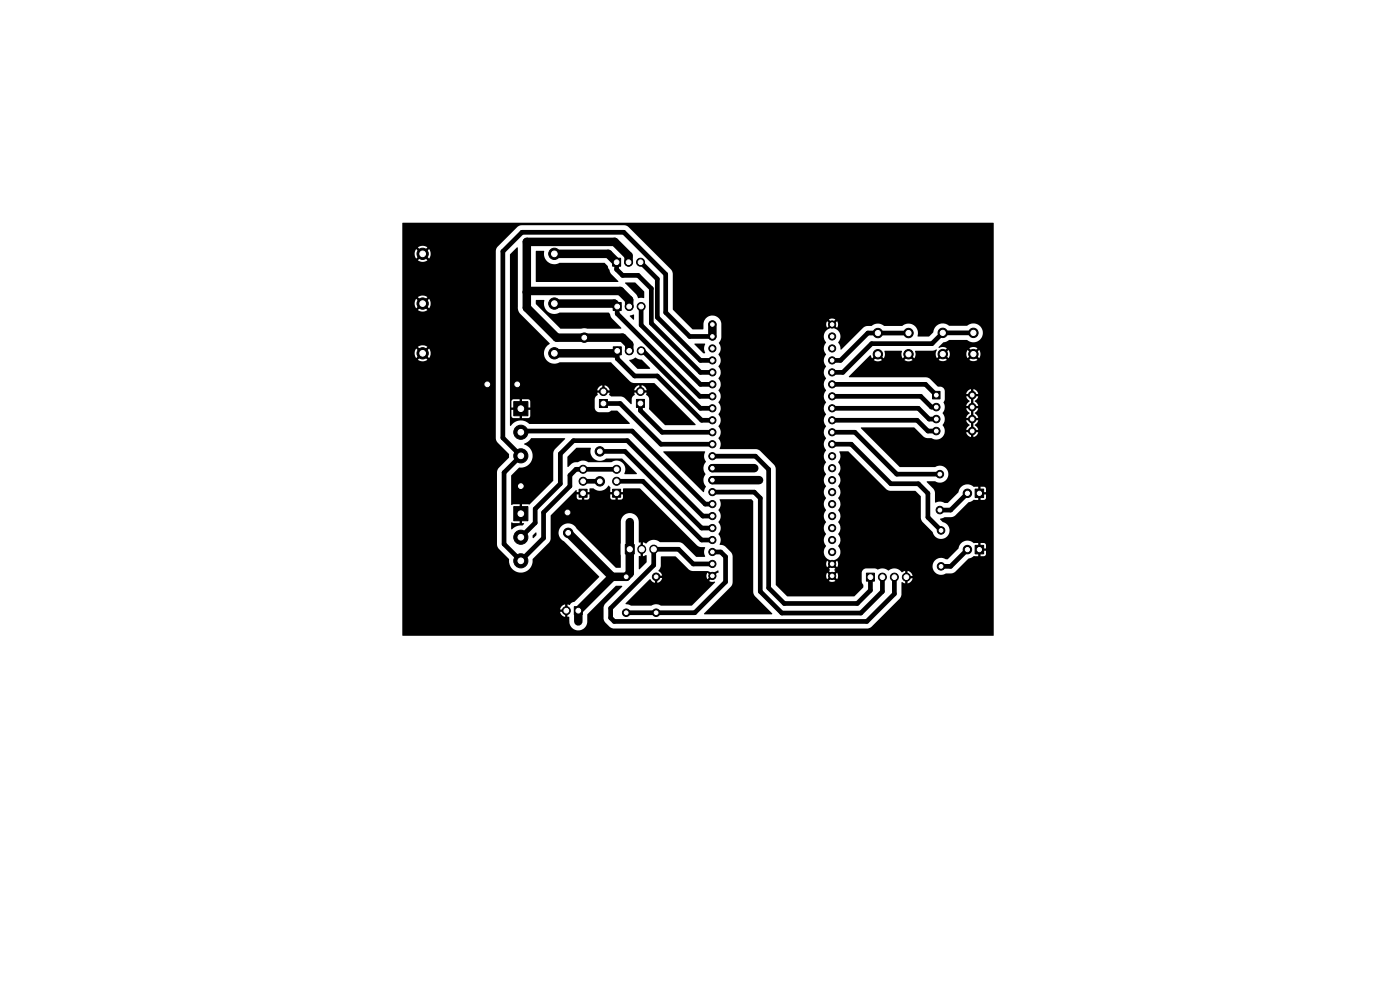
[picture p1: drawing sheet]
<svg xmlns="http://www.w3.org/2000/svg" width="297mm" height="210mm" viewBox="0 0 297 210" stroke-linecap="round" stroke-linejoin="round" font-family="sans-serif">
<g fill="#000" stroke="#000" stroke-width=".21">
<path d="M130 54.8h1.7v1.7h-1.7zM130.1 64.2h1.7v1.7h-1.7zM130.1 73.6h1.7v1.7h-1.7zM109 85.2h3v3h-3zM127.2 84.7h1.7v1.7h-1.7zM135 84.7h1.7v1.7h-1.7zM197.8 83h1.6v1.6h-1.6zM109 107.5h3v3h-3zM122.8 103.8h1.7v1.7h-1.7zM130 103.8h1.7v1.7h-1.7zM132.7 115.5h1.9v2h-1.9zM206.9 115.7h1.8v1.8h-1.8z"/>
<path d="M206.9 103.7h1.8v1.8h-1.8zM121.8 128.7h1.7v1.7h-1.7zM183.8 121.6h1.7v1.7h-1.7z"/>
<circle cx="89.7" cy="53.8" r="1.2"/>
<circle cx="117.6" cy="53.8" r="1.2"/>
<circle cx="133.3" cy="55.6" r=".85"/>
<circle cx="135.9" cy="55.6" r=".85"/>
<circle cx="89.7" cy="64.4" r="1.2"/>
<circle cx="89.7" cy="74.9" r="1.2"/>
<circle cx="117.6" cy="64.4" r="1.2"/>
<circle cx="117.6" cy="74.9" r="1.2"/>
<circle cx="124" cy="71.6" r="1"/>
<circle cx="133.5" cy="65" r=".85"/>
<circle cx="133.5" cy="74.4" r=".85"/>
<circle cx="136" cy="65" r=".85"/>
<circle cx="136" cy="74.4" r=".85"/>
<circle cx="151.1" cy="79" r=".76"/>
<circle cx="151.1" cy="73.9" r=".76"/>
<circle cx="151.1" cy="76.5" r=".76"/>
<circle cx="151.1" cy="68.8" r=".76"/>
<circle cx="151.1" cy="71.4" r=".76"/>
<circle cx="176.5" cy="79" r=".76"/>
<circle cx="176.5" cy="76.5" r=".76"/>
<circle cx="176.5" cy="73.9" r=".76"/>
<circle cx="176.5" cy="68.8" r=".76"/>
<circle cx="176.5" cy="71.4" r=".76"/>
<circle cx="186.2" cy="70.6" r="1"/>
<circle cx="186.2" cy="75.1" r="1"/>
<circle cx="192.7" cy="70.6" r="1"/>
<circle cx="192.7" cy="75.1" r="1"/>
<circle cx="200" cy="70.6" r="1"/>
<circle cx="200" cy="75.1" r="1"/>
<circle cx="206.5" cy="70.6" r="1"/>
<circle cx="206.5" cy="75.1" r="1"/>
<circle cx="103.4" cy="81.5" r="1"/>
<circle cx="109.7" cy="81.5" r="1"/>
<circle cx="110.5" cy="96.7" r="1.5"/>
<circle cx="110.5" cy="91.7" r="1.5"/>
<circle cx="123.7" cy="99.6" r=".85"/>
<circle cx="127.3" cy="95.8" r="1"/>
<circle cx="128" cy="83.1" r=".85"/>
<circle cx="130.8" cy="99.6" r=".85"/>
<circle cx="135.9" cy="83" r=".85"/>
<circle cx="151.1" cy="81.5" r=".76"/>
<circle cx="151.1" cy="91.7" r=".76"/>
<circle cx="151.1" cy="84.1" r=".76"/>
<circle cx="151.1" cy="86.6" r=".76"/>
<circle cx="151.1" cy="89.2" r=".76"/>
<circle cx="151.1" cy="94.2" r=".76"/>
<circle cx="151.1" cy="99.3" r=".76"/>
<circle cx="151.1" cy="96.8" r=".76"/>
<circle cx="176.5" cy="99.3" r=".76"/>
<circle cx="176.5" cy="89.2" r=".76"/>
<circle cx="176.5" cy="86.6" r=".76"/>
<circle cx="176.5" cy="91.7" r=".76"/>
<circle cx="176.5" cy="94.2" r=".76"/>
<circle cx="176.5" cy="84.1" r=".76"/>
<circle cx="176.5" cy="96.8" r=".76"/>
<circle cx="176.5" cy="81.5" r=".76"/>
<circle cx="198.6" cy="86.4" r=".8"/>
<circle cx="198.6" cy="88.9" r=".8"/>
<circle cx="198.6" cy="91.4" r=".8"/>
<circle cx="206.2" cy="86.4" r=".8"/>
<circle cx="206.2" cy="83.8" r=".8"/>
<circle cx="206.2" cy="88.9" r=".8"/>
<circle cx="206.2" cy="91.4" r=".8"/>
<circle cx="110.5" cy="103.1" r="1"/>
<circle cx="110.5" cy="119" r="1.5"/>
<circle cx="110.5" cy="114" r="1.5"/>
<circle cx="120.4" cy="108.7" r="1"/>
<circle cx="120.5" cy="113" r="1"/>
<circle cx="123.7" cy="102.1" r=".85"/>
<circle cx="127.3" cy="102.1" r="1"/>
<circle cx="130.8" cy="102.1" r=".85"/>
<circle cx="151.1" cy="119.6" r=".76"/>
<circle cx="151.1" cy="101.9" r=".76"/>
<circle cx="151.1" cy="112" r=".76"/>
<circle cx="151.1" cy="106.9" r=".76"/>
<circle cx="151.1" cy="109.5" r=".76"/>
<circle cx="151.1" cy="104.4" r=".76"/>
<circle cx="151.1" cy="114.6" r=".76"/>
<circle cx="151.1" cy="117.1" r=".76"/>
<circle cx="176.5" cy="112" r=".76"/>
<circle cx="176.5" cy="101.9" r=".76"/>
<circle cx="176.5" cy="117.1" r=".76"/>
<circle cx="176.5" cy="114.6" r=".76"/>
<circle cx="176.5" cy="109.5" r=".76"/>
<circle cx="176.5" cy="119.6" r=".76"/>
<circle cx="176.5" cy="106.9" r=".76"/>
<circle cx="176.5" cy="104.4" r=".76"/>
<circle cx="199.4" cy="108.2" r=".8"/>
<circle cx="199.4" cy="100.6" r=".8"/>
<circle cx="199.6" cy="112.5" r=".8"/>
<circle cx="205.2" cy="104.6" r=".9"/>
<circle cx="205.2" cy="116.6" r=".9"/>
<circle cx="120.1" cy="129.5" r=".85"/>
<circle cx="132.8" cy="122.4" r=".8"/>
<circle cx="132.8" cy="130" r=".8"/>
<circle cx="139.2" cy="122.4" r=".8"/>
<circle cx="139.2" cy="130" r=".8"/>
<circle cx="151.1" cy="122.2" r=".76"/>
<circle cx="176.5" cy="122.2" r=".76"/>
<circle cx="187.2" cy="122.4" r=".85"/>
<circle cx="189.7" cy="122.4" r=".85"/>
<circle cx="192.3" cy="122.4" r=".85"/>
<circle cx="199.6" cy="120.1" r=".8"/>
</g>
<path d="M136.1 116.5v.1M138.7 116.5v.1" fill="none" stroke="#000" stroke-width="1.9"/>
<g fill="none" stroke="#000" stroke-width="1">
<path d="M130.8 55.6v1.6l1.3 1.2h3.3l2.8 2.8v7.4l10.4 10.4h2.5M135.9 55.6l3.5 3.6v8.1l9.2 9.2h2.5M130.9 65v1.5l17.6 17.6h2.6M131 74.4v1.7l3.6 3.7h4.8l9.4 9.4h2.3M136 65v4l12.6 12.5h2.5M136 74.4h.4l12.2 12.2h2.5M151.1 71.4h-4.8l-5.1-5.1v-8.1l-8.9-8.9h-21.6l-4 4v39.6l3.8 3.8-3.6 3.5v15.2l3.6 3.6 4.8-4.9v-5.4l5.6-5.6v-2.3l1.3-1.2h8.6M192.7 70.6h-8.6l-5.8 5.9h-1.8M206.5 70.6h-6.5l-2.3 2.3h-12.8l-6.1 6.1h-2.3M110.5 91.7l.2-.3h23.4l15.5 15.5h1.5M127.3 95.8h5.3l16.2 16.2h2.3M128 85.6h3.6l8.6 8.6h10.9"/>
<path d="M135.9 85.6v1.5l4.6 4.6h10.6M151.1 96.8h9.2l2.8 2.8v25.1l3.3 3.3h15.5l2.8-2.8v-2.8M176.5 81.5h19.8l2.3 2.3M176.5 84.1h18.8l2.3 2.3h1M176.5 94.2h4.1l8.4 8.4h5.8l2 2v5.1l2.8 2.8M176.5 91.7h4.9l8.8 8.9h9.2M176.5 89.2h18.1l2.2 2.2h1.8M176.5 86.6h18.3l2.3 2.3h1.5M123.7 102.1h3.5M127.2 102.1h.1M130.8 102.1h5.6l12.4 12.5h2.3M151.1 117.1h1.8l1 1v5.3l-6.5 6.6h-14.6"/>
<path d="M151.1 104.4h8.9l1.3 1.3v19.8l4.6 4.5h16.7l4.6-4.5v-3.1M151.1 109.5h-2l-16-16h-11.4l-2.8 2.8v6.3l-5.4 5.4v2.9l-3 3.1M151.1 119.6h-4l-3.2-3.1h-5.2v3.4l-9.2 9.1v2.1l.8 .7h53.6l5.8-5.8v-3.6M205.2 104.6l-3.5 3.6h-2.3M205.2 116.6l-3.5 3.5h-2.1"/>
</g>
<path d="M117.6 53.8h11.4l1.8 1.8M133.3 55.6v-1.3l-2.9-3h-18.6v14l6.3 6.3h14l1.4 1.5v1.3M111.8 62l.2-.3h19.6l1.9 1.9v1.4M117.6 64.4h12.7l.6 .6M131 74.4l-.6 .5h-12.8M151.1 68.8v2.6M151.1 99.3h8.9M120.4 113l9.5 9.4M133.6 110.7v10.9l-.8 .8h-2.9M151.1 101.9h9.9M129.9 122.4l-7.2 7.1v2.3" fill="none" stroke="#000" stroke-width="1.8"/>
<g fill="#000">
<path d="M108.2 53.9l1.4-1.4h.2l.1 12.7 .1 .9 .3 .4 6.3 6.4a2.26 2.26 0 0 0-1 3 2.26 2.26 0 0 0 3.2 .9l10.9 .1 4.3 4.2 .6 .2h4.2l8.8 8.8-6.5 .1-3.4-3.4v-2.2l-.3-.6a.41 .41 0 0 1-.3-.3 .41 .41 0 0 1 .1-.4l-.8-.1v-.4h.8l-.5-.8-.6-.3v.8h-.4l-.1-.8a1.35 1.35 0 0 0-1.1 1.1h.8l.1 .4-.9 .1 .2 .4-.6 .7-.1 1.2-.1 .1-1.7-1.5-.4-.1h-2.1l-.5-.3 .1-.5-.8-.1v-.4h.8a1.35 1.35 0 0 0-1-1.1l-.1 .9-.4-.1v-.8l-.7 .3-.4 .6v.2h.8v.4l-.8 .1 .1 .4-.6 .7v2.1l.1 .5 .3 .3 .5 .1h1.8l.8-.3h1.3l2.6 2.6v.2h-21.3a2.59 2.59 0 0 0-4 .5l-.1-2.2h.3l.4 .5h1.3v-1.3l.4-.1 .1 .1v1.3h1.3l.3-.1 .2-.4v-1.3h-1.3l-.1-.3 .1-.2h1.3v-1.3l-.4-.4h-1.4v1.3l-.3 .1-.2-.1v-1.3l-1.5 .1-.2 .3v1.3l1.3 .1 .1 .4h-1.4v1.3h-.3zM113.7 53.3l1.7-.1a2.29 2.29 0 0 0 .9 2.4 2.29 2.29 0 0 0 2.5 .1l9.5 .1 .6 .6 .7 1.6 1.6 1.7-17.5 .1zM132.6 60l2.2-.1 1.8 1.9 .1 1.4h-1.3l-.5-.8-2.3-2.3zM85.4 47.3h125.4v87.5l-125.4 .1-.1-60h2.7l.3 1.1 .8-.8 .3 .4-.8 .7 .2 .1a1.69 1.69 0 0 0 1.9-.1l-.7-.7v-.2l.3-.2 .7 .8a1.69 1.69 0 0 0 0-2.1l-.7 .7h-.1l-.2-.3 .7-.7-.2-.1a1.69 1.69 0 0 0-1.9 .1l.8 .7-.3 .3-.8-.7-.3 1h-2.7v-10.5h2.7l.3 1 .8-.7 .3 .3-.8 .8 .2 .1a1.69 1.69 0 0 0 1.9-.1l-.7-.8 .2-.3h.1l.7 .7a1.69 1.69 0 0 0 0-2l-.7 .7h-.1l-.2-.3 .7-.8a1.69 1.69 0 0 0-2.1 0l.8 .8-.3 .3-.8-.7-.3 1h-2.7v-10.6h2.7l.3 1.1 .8-.8 .3 .4-.8 .7 .2 .1a1.7 1.7 0 0 0 1.9-.1l-.7-.7v-.2l.3-.2 .7 .8a1.67 1.67 0 0 0 .3-1.5h13.9v39.7l.3 .7 2.5 2.6v.7l-2.3 2.2-.3 .8v15.4l.3 .8 2.3 2.3a2.55 2.55 0 0 0 2.5 2.9 2.55 2.55 0 0 0 2.5-2.9l3.3-3.4 .4-.6 .2-5.3 5.3-5.3 .1 .1v.3l.9 .1v.4h-.9l.2 .9 .9 .2 .1-.8 .3-.1 .1 .1v.8h.7l.4-.3v-.8h-.8v-.4l.8-.1 .1-.8h.8a2.1 2.1 0 0 0 3.2-.6l.4 .5v.9l.8 .1v.4h-.8v.8l.4 .3h.7v-.8l.1-.1 .3 .1 .1 .8 .9-.2 .2-.9h-.8l-.1-.4 .9-.1v-.8h3.6l12 12.1 .6 .3 1.1 .1 .1 .1a2.04 2.04 0 0 0 0 1.9h-1.9l-2.7-2.7-.6-.3-4.4-.1a2.12 2.12 0 0 0-3 .3l-.6-.3v.9l-.4 .1-.1-1h-.4v-4.3a1.9 1.9 0 0 0-1.9-1.9 1.9 1.9 0 0 0-1.9 1.8v9.7l-.1 .2-1-.1-8.3-8.3a2 2 0 0 0-3.2-.5 2 2 0 0 0 .6 3.2l7.4 7.5-5.2 5.4-.6 .2-.4 .4-.5-.1-.1 .8h-.4v-.8l-.6 .3-.3 .4-.2 .4h.7l.2 .1-.2 .4h-.7l.2 .4 .3 .4 .6 .3v-.8h.5v.8h.4v1a1.9 1.9 0 0 0 1.8 1.8 1.9 1.9 0 0 0 2-1.7v-1.7l6-6h1.3l.1 .2-3.6 3.6-.3 .7-.1 2.3 .2 .6 1.2 1.3 .7 .3h54l.9-.5 6-5.9 .2-.7 .1-2.7 .7 .3v-.8l.5-.1v.9l.6-.3 .4-.4 .1-.4-.8-.1v-.4h.8l-.5-.8-.6-.3v.7l-.1 .1h-.4v-.8l-.6 .3a2.08 2.08 0 0 0-3-.4 2.4 2.4 0 0 0-2.3-.2l-.5-.2h-1.9l-.6 .3-.3 .5v1.9l.4 .8-.1 .5-1.9 1.9h-14.2l-2.4-2.4v-7h10.2a1.8 1.8 0 0 0 1.3 1.7l.3 .4-.3 .3-.6-.6a1.24 1.24 0 0 0 0 1.4l.6-.5 .3 .2-.6 .7 .3 .2-.3 .2 .6 .7-.4 .2-.5-.5a1.24 1.24 0 0 0 0 1.4l.5-.6 .2 .1 .2 .2-.6 .6a1.24 1.24 0 0 0 1.4 0l-.5-.5v-.2l.3-.2 .6 .6a1.24 1.24 0 0 0 0-1.4l-.6 .5-.3-.2 .5-.7-.2-.2 .2-.2-.5-.6 .2-.3 .7 .5 .1-.2h20.1a1.82 1.82 0 0 0 2.9 1.5h1.2l.7-.2 2.8-2.9 1.2-.6 .9 .1 .1-1 .4 .1v.9l1-.2 .2-1h-.9l-.1-.1 .1-.4h.9l-.2-1-1-.1v.9h-.3l-.2-.1v-.8h-.8a1.99 1.99 0 0 0-2.1-.4 1.99 1.99 0 0 0-1.3 1.6l-2.2 2.2h-.4a1.82 1.82 0 0 0-2.9 1.5h-20.1l.1-.5-.2-.7-.6 .6-.3-.3 .4-.4a1.88 1.88 0 0 0 .7-3.1 2.01 2.01 0 0 0 0-2.5 2.01 2.01 0 0 0 0-2.5 2.01 2.01 0 0 0 0-2.6 2.01 2.01 0 0 0 0-2.5 2.01 2.01 0 0 0 0-2.6 2.01 2.01 0 0 0 0-2.5 2.01 2.01 0 0 0 0-2.5 1.98 1.98 0 0 0 .3-2.2h1.9l8.3 8.1 .6 .2 5.3 .1 1.1 1.1v4.4l.2 .7 2.4 2.5a1.81 1.81 0 0 0 3.1 .9 1.81 1.81 0 0 0-1-3.1l-.5-.5v-.2l.9-.3h1.5l.5-.2 3-2.9 1.2-.6h.9l.1-.9h.4v.9l1-.1 .2-1h-.9l-.1-.1 .1-.4h.9l-.2-1-1-.2v1h-.3l-.2-.1v-.9l-.8 .1a1.99 1.99 0 0 0-2.1-.5 1.99 1.99 0 0 0-1.3 1.6l-2.2 2.3h-.8a2.13 2.13 0 0 0-1.9-.1l-.1-2.4-.3-.5-1.4-1.5 .1-.1h1.7a1.82 1.82 0 0 0 2.8-1.5 1.82 1.82 0 0 0-2.8-1.5h-7.5l-8.3-8.4h11.3l2.2 2.1 1.5 .1a1.82 1.82 0 0 0 2 .1 1.82 1.82 0 0 0 .8-1.8h5.3l.1 .5h-.8l.4 .7 .6 .3v-.7l.1-.2 .4 .1v.8l.7-.4 .3-.6h-.7l-.2-.2 .1-.3h.8l-.3-.6-.4-.4 .4-.5 .3-.6h-.7l-.2-.1 .1-.3h.8l-.3-.6-.4-.5 .4-.4 .3-.6h-.7l-.2-.1 .1-.4h.8l-.3-.6-.4-.4 .4-.4 .3-.6-.9-.1 .1-.4h.8l-.4-.8-.6-.3v.9h-.4l-.1-.9-.2 .1-.6 .4-.2 .6h.7l.2 .1-.1 .3-.8 .1 .2 .6 .5 .4-.5 .4-.2 .6h.7l.2 .2-.1 .3h-.8l.2 .6 .5 .4-.5 .5-.2 .6h.7l.2 .1-.1 .3h-.8l.2 .6 .5 .5-.5 .4-.2 .6h-4.6l-.4-1a2.08 2.08 0 0 0 0-2.6 2.1 2.1 0 0 0 .2-2.3l.2-.5v-2a1.01 1.01 0 0 0-.9-.8h-.6l-1.6-1.7-.8-.3h-16.4l4.5-4.6h.1l.3 .6 .6-.6 .4 .3-.6 .7a1.49 1.49 0 0 0 1.7 0l-.6-.7 .3-.3 .7 .6 .2-.6v-1h3.5l.2 .1a1.49 1.49 0 0 0 .1 1.5l.6-.6 .2 .1 .2 .2-.6 .7a1.49 1.49 0 0 0 1.7 0l-.6-.7 .3-.3 .7 .6 .2-.6v-1h3.7l.7-.3 .1 .2a1.48 1.48 0 0 0 .1 1.7l.6-.6h.1l.2 .3-.5 .7a1.49 1.49 0 0 0 1.7-.1l-.6-.7 .3-.2 .6 .6 .3-.9h3.5l.3 .9 .7-.6 .2 .3-.6 .6a1.48 1.48 0 0 0 1.8 0l-.6-.7 .3-.2 .6 .6 .3-.9-.3-.9-.6 .7-.3-.3 .6-.7a1.48 1.48 0 0 0-1.8 0l.6 .7-.3 .3-.6-.7-.3 .9h-3.5l-.3-.9-.7 .6-.2-.3 .6-.6a1.78 1.78 0 0 0-1.7-.1l-.1-.2 1-1 1.3-.5h3.8a2.01 2.01 0 0 0 2.8-.1 2.01 2.01 0 0 0-.1-2.8 2.01 2.01 0 0 0-2.8-.1h-3.8a2.03 2.03 0 0 0-2.1-.3 2.03 2.03 0 0 0-1.2 1.7l-.9 .9-2.4-.1a2.05 2.05 0 0 0-.9-2.3 2.05 2.05 0 0 0-2.4 .1h-3.9a2.06 2.06 0 0 0-2.6 0l-1 .1-.7 .3-4.8 4.7-.6-1.5a1.82 1.82 0 0 0-.8-3l-.3-.4 .3-.3 .6 .5a1.24 1.24 0 0 0 0-1.4l-.7 .6-.2-.3 .5-.6-.7-.2-.7 .2 .6 .6-.4 .3-.5-.6-.2 1 .2 .4 .5-.5h.2l.2 .3-.4 .4a1.88 1.88 0 0 0-.8 3 2.08 2.08 0 0 0 0 2.6 2.01 2.01 0 0 0 0 2.5 2.08 2.08 0 0 0 0 2.5 2.08 2.08 0 0 0 0 2.6 2.01 2.01 0 0 0 0 2.5 2.08 2.08 0 0 0 0 2.6 2.08 2.08 0 0 0 0 2.5 2.08 2.08 0 0 0 0 2.5 2.01 2.01 0 0 0 0 2.6 2.08 2.08 0 0 0 0 2.5 2.01 2.01 0 0 0 0 2.6 2.08 2.08 0 0 0 0 2.5 2.01 2.01 0 0 0 0 2.5 2.01 2.01 0 0 0 0 2.6 2.08 2.08 0 0 0 0 2.5 2.14 2.14 0 0 0 0 2.6 2.08 2.08 0 0 0 0 2.5l-.4 .7v.5h-10.2v-17.5l-.2-.7-3-3.1-.7-.5-8-.1a2.18 2.18 0 0 0-.3-2.3 2.01 2.01 0 0 0 0-2.6 2.01 2.01 0 0 0 0-2.5 2.01 2.01 0 0 0 0-2.5 2.01 2.01 0 0 0 0-2.6 2.01 2.01 0 0 0 0-2.5 2.01 2.01 0 0 0 0-2.6 2.01 2.01 0 0 0 0-2.5 2.04 2.04 0 0 0 .1-2.4l.4-.6 .1-.6v-2.9a1.91 1.91 0 0 0-1.9-1.7 1.91 1.91 0 0 0-1.9 1.8v1.2h-2.3l-4.1-4.2-.1-7.5-.2-.8-9.1-9.1-.6-.5h-22.3l-.8 .4-4 4-.4 .7-.1 .5h-13.9l-.3-.6-.8 .7-.2-.3 .7-.7-.2-.1a1.69 1.69 0 0 0-1.9 .1l.8 .7-.3 .3-.8-.7-.3 1h-2.7zM113.7 63.7l1.7-.1a2.29 2.29 0 0 0 .8 2.5 2.29 2.29 0 0 0 2.6 .2h10.3l.3 .4 .3 .8 2.1 2.1-12.9 .1-5.2-5.2zM133.6 66.9l.9-.2v1.1h-.2l-.7-.7zM133.5 76.3l1.3-.5 .7 .4 .6 .1 1.8 1.9h-2.7l-1.7-1.7zM147.4 72.9h2.1l.1 .1a2.04 2.04 0 0 0 0 1.9h-.4l-1.9-1.8zM111.2 94.1l.9-.5 .6-.7h7.1l.1 .2-2.2 2.2-.3 .5v6.2l-5 5h-1.7v1.3l-.1 .1-.4-.1v-1.3h-1.3l-.3 .1-.2-.1v-6.1l1.7-1.7a2.53 2.53 0 0 0 2.8-1.9 2.53 2.53 0 0 0-1.6-3zM120.4 96.9l1.9-1.9h3a2.09 2.09 0 0 0 .8 2.4 2.09 2.09 0 0 0 2.5-.1h3.4l3.1 3.1-.1 .2h-2.5a2 2 0 0 0-1.4-2.9l-.8 .1-.6 .3h-4.9a1.96 1.96 0 0 0-2.2 0l-1.1 .1-1 .9zM140.8 95.8l8.7-.1 .1 .2a2.13 2.13 0 0 0 .1 2.1 2.22 2.22 0 0 0 0 2.7 2.24 2.24 0 0 0 0 2.6l-.5 1.1-8.5-8.5zM206 89.3l.5 .1-.1 1.6-.4-.1z"/>
<path d="M206 86.8l.5 .1-.1 1.6-.4-.1zM206 84.3h.5l-.1 1.7-.4-.1zM108.5 110.9l1.7 .1 .1-1.4h.4v1.4l.5 .1-.4 .4a2.88 2.88 0 0 0-2.3 .8zM113 113.6l.6-.6h.2v.5l-.7 .7-.1-.1zM135.9 117.1h.5v.9l.8-.2v1.4l-1.6 1.6-.1-2.7 .4-.1zM140.2 118.1l3.1-.1 3.1 3 .6 .1h3.2l.5 .2 .3 .5-.4 .2-.5-.5a1.24 1.24 0 0 0 0 1.4l.6-.6 .3 .3-.6 .6 .5 .2h.7l.1 .1-4.9 4.9-6.6 .1a1.85 1.85 0 0 0-2 0h-4.3l-1.2-.5 5.1-5.1 1.1 .7 .1-.8h.4v.8l.8-.4 .3-.6h-.9v-.3l.1-.2h.8l-.3-.6-.5-.4 .5-1zM152.7 105.9h6.6l.5 .4v19.4l.3 .7 3.7 3.7v.2h-14.4l5.6-5.8 .4-.8-.1-6.1-.2-.4-1.3-1.3-1.1-.3a2.49 2.49 0 0 0-.3-2.4 2.01 2.01 0 0 0 0-2.5 2.01 2.01 0 0 0 0-2.6 1.98 1.98 0 0 0 .3-2.2zM151.3 121.6l.4-.3 .7-.2v.4h-.2l-.6 .5z"/>
</g>
<g fill="#fff" stroke="#fff" stroke-width=".21">
<circle cx="127.3" cy="95.8" r=".5"/>
<circle cx="127.3" cy="102.1" r=".5"/>
<circle cx="120.4" cy="108.7" r=".5"/>
<circle cx="103.4" cy="81.5" r=".5"/>
<circle cx="109.7" cy="81.5" r=".5"/>
<circle cx="110.5" cy="103.1" r=".5"/>
<circle cx="124" cy="71.6" r=".5"/>
<circle cx="120.5" cy="113" r=".5"/>
<circle cx="198.6" cy="83.8" r=".4"/>
<circle cx="198.6" cy="86.4" r=".4"/>
<circle cx="198.6" cy="88.9" r=".4"/>
<circle cx="198.6" cy="91.4" r=".4"/>
<circle cx="206.2" cy="91.4" r=".4"/>
<circle cx="206.2" cy="88.9" r=".4"/>
<circle cx="206.2" cy="86.4" r=".4"/>
<circle cx="206.2" cy="83.8" r=".4"/>
<circle cx="89.7" cy="53.8" r=".6"/>
<circle cx="117.6" cy="53.8" r=".6"/>
<circle cx="89.7" cy="64.4" r=".6"/>
<circle cx="117.6" cy="64.4" r=".6"/>
<circle cx="199.4" cy="100.6" r=".4"/>
<circle cx="199.4" cy="108.2" r=".4"/>
<circle cx="132.8" cy="122.4" r=".4"/>
<circle cx="132.8" cy="130" r=".4"/>
<circle cx="110.5" cy="109" r=".6"/>
<circle cx="110.5" cy="114" r=".6"/>
<circle cx="110.5" cy="119" r=".6"/>
<circle cx="133.6" cy="116.5" r=".55"/>
<circle cx="136.1" cy="116.5" r=".55"/>
<circle cx="138.7" cy="116.5" r=".55"/>
<circle cx="184.7" cy="122.4" r=".5"/>
<circle cx="187.2" cy="122.4" r=".5"/>
<circle cx="189.7" cy="122.4" r=".5"/>
<circle cx="192.3" cy="122.4" r=".5"/>
<circle cx="131" cy="74.4" r=".5"/>
<circle cx="133.5" cy="74.4" r=".5"/>
<circle cx="136" cy="74.4" r=".5"/>
<circle cx="128" cy="85.6" r=".5"/>
<circle cx="128" cy="83.1" r=".5"/>
<circle cx="207.8" cy="116.6" r=".45"/>
<circle cx="205.2" cy="116.6" r=".45"/>
<circle cx="151.1" cy="68.8" r=".38"/>
<circle cx="151.1" cy="71.4" r=".38"/>
<circle cx="151.1" cy="73.9" r=".38"/>
<circle cx="151.1" cy="76.5" r=".38"/>
<circle cx="151.1" cy="79" r=".38"/>
<circle cx="151.1" cy="81.5" r=".38"/>
<circle cx="151.1" cy="84.1" r=".38"/>
<circle cx="151.1" cy="86.6" r=".38"/>
<circle cx="151.1" cy="89.2" r=".38"/>
<circle cx="151.1" cy="91.7" r=".38"/>
<circle cx="151.1" cy="94.2" r=".38"/>
<circle cx="151.1" cy="96.8" r=".38"/>
<circle cx="151.1" cy="99.3" r=".38"/>
<circle cx="151.1" cy="101.9" r=".38"/>
<circle cx="151.1" cy="104.4" r=".38"/>
<circle cx="151.1" cy="106.9" r=".38"/>
<circle cx="151.1" cy="109.5" r=".38"/>
<circle cx="151.1" cy="112" r=".38"/>
<circle cx="151.1" cy="114.6" r=".38"/>
<circle cx="151.1" cy="117.1" r=".38"/>
<circle cx="151.1" cy="119.6" r=".38"/>
<circle cx="151.1" cy="122.2" r=".38"/>
<circle cx="176.5" cy="122.2" r=".38"/>
<circle cx="176.5" cy="119.6" r=".38"/>
<circle cx="176.5" cy="117.1" r=".38"/>
<circle cx="176.5" cy="114.6" r=".38"/>
<circle cx="176.5" cy="112" r=".38"/>
<circle cx="176.5" cy="109.5" r=".38"/>
<circle cx="176.5" cy="106.9" r=".38"/>
<circle cx="176.5" cy="104.4" r=".38"/>
<circle cx="176.5" cy="101.9" r=".38"/>
<circle cx="176.5" cy="99.3" r=".38"/>
<circle cx="176.5" cy="96.8" r=".38"/>
<circle cx="176.5" cy="94.2" r=".38"/>
<circle cx="176.5" cy="91.7" r=".38"/>
<circle cx="176.5" cy="89.2" r=".38"/>
<circle cx="176.5" cy="86.6" r=".38"/>
<circle cx="176.5" cy="84.1" r=".38"/>
<circle cx="176.5" cy="81.5" r=".38"/>
<circle cx="176.5" cy="79" r=".38"/>
<circle cx="176.5" cy="76.5" r=".38"/>
<circle cx="176.5" cy="73.9" r=".38"/>
<circle cx="176.5" cy="71.4" r=".38"/>
<circle cx="176.5" cy="68.8" r=".38"/>
<circle cx="110.5" cy="86.7" r=".6"/>
<circle cx="110.5" cy="91.7" r=".6"/>
<circle cx="110.5" cy="96.7" r=".6"/>
<circle cx="89.7" cy="74.9" r=".6"/>
<circle cx="117.6" cy="74.9" r=".6"/>
<circle cx="130.8" cy="55.6" r=".5"/>
<circle cx="133.3" cy="55.6" r=".5"/>
<circle cx="135.9" cy="55.6" r=".5"/>
<circle cx="122.7" cy="129.5" r=".5"/>
<circle cx="120.1" cy="129.5" r=".5"/>
<circle cx="199.6" cy="112.5" r=".4"/>
<circle cx="199.6" cy="120.1" r=".4"/>
<circle cx="135.9" cy="85.6" r=".5"/>
<circle cx="135.9" cy="83" r=".5"/>
<circle cx="139.2" cy="130" r=".4"/>
<circle cx="139.2" cy="122.4" r=".4"/>
<circle cx="186.2" cy="70.6" r=".55"/>
<circle cx="192.7" cy="70.6" r=".55"/>
<circle cx="186.2" cy="75.1" r=".55"/>
<circle cx="192.7" cy="75.1" r=".55"/>
<circle cx="200" cy="70.6" r=".55"/>
<circle cx="206.5" cy="70.6" r=".55"/>
<circle cx="200" cy="75.1" r=".55"/>
<circle cx="206.5" cy="75.1" r=".55"/>
<circle cx="207.8" cy="104.6" r=".45"/>
<circle cx="205.2" cy="104.6" r=".45"/>
<circle cx="130.9" cy="65" r=".5"/>
<circle cx="133.5" cy="65" r=".5"/>
<circle cx="136" cy="65" r=".5"/>
<circle cx="130.8" cy="104.6" r=".5"/>
<circle cx="130.8" cy="102.1" r=".5"/>
<circle cx="130.8" cy="99.6" r=".5"/>
<circle cx="123.7" cy="104.6" r=".5"/>
<circle cx="123.7" cy="102.1" r=".5"/>
<circle cx="123.7" cy="99.6" r=".5"/>
</g>
</svg>
